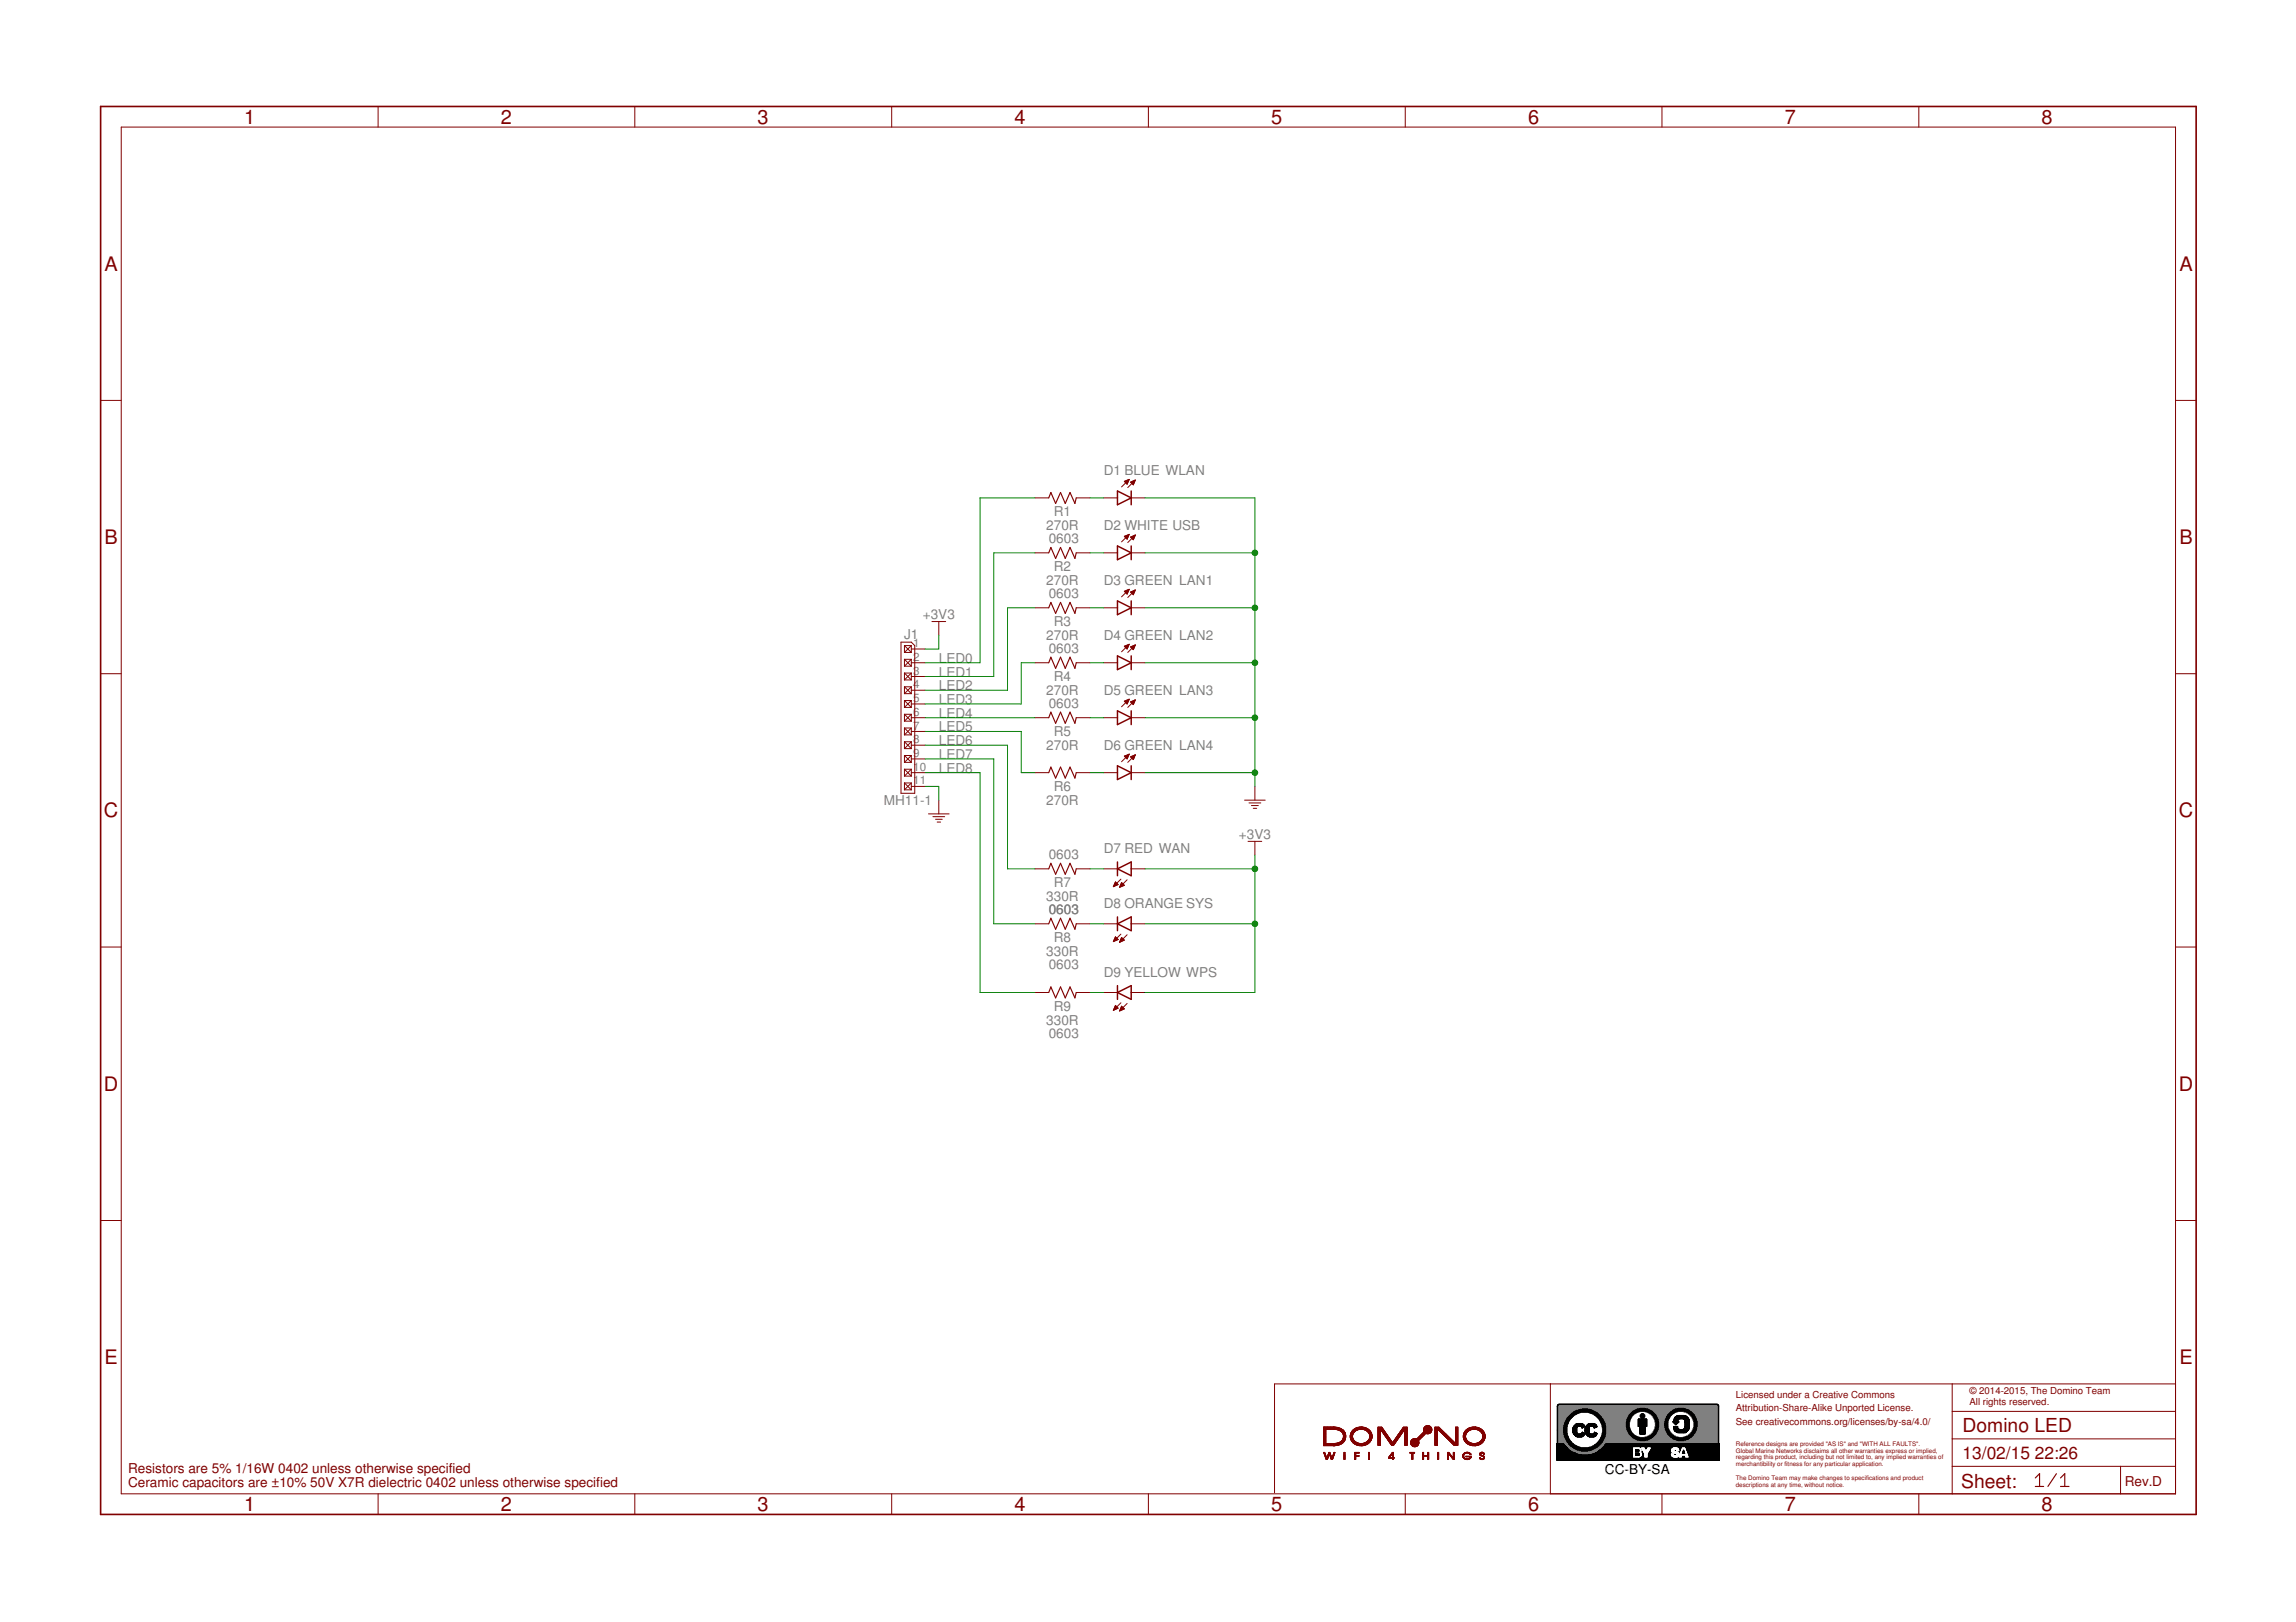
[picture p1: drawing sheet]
<svg xmlns="http://www.w3.org/2000/svg" width="297mm" height="210mm" viewBox="0 0 297 210" stroke-linecap="round" stroke-linejoin="round" font-family="sans-serif">
<defs><g id="words">
<g font-size="2.6" fill="#800000">
<text x="31.6" y="16">1</text>
<text x="64.8" y="16">2</text>
<text x="98" y="16">3</text>
<text x="131.2" y="16">4</text>
<text x="164.5" y="16">5</text>
<text x="197.7" y="16">6</text>
<text x="230.9" y="16">7</text>
<text x="264.1" y="16">8</text>
<text x="13.5" y="35">A</text>
<text x="281.9" y="35">A</text>
<text x="13.5" y="70.4">B</text>
<text x="281.9" y="70.4">B</text>
<text x="13.4" y="105.8">C</text>
<text x="281.9" y="105.8">C</text>
<text x="13.4" y="141.2">D</text>
<text x="281.9" y="141.2">D</text>
<text x="13.5" y="176.5">E</text>
<text x="281.9" y="176.5">E</text>
<text x="31.6" y="195.6">1</text>
<text x="64.8" y="195.6">2</text>
<text x="98" y="195.6">3</text>
<text x="131.2" y="195.6">4</text>
<text x="164.5" y="195.6">5</text>
<text x="197.7" y="195.6">6</text>
<text x="230.9" y="195.6">7</text>
<text x="264.1" y="195.6">8</text>
</g>
<g font-size="2.5" fill="#800000">
<text x="253.9" y="185.3">Domino LED</text>
<text x="253.7" y="192.5">Sheet:</text>
</g>
<g font-size="2.2" fill="#800000">
<text x="253.9" y="188.9">13/02/15</text>
<text x="263.3" y="188.9">22:26</text>
</g>
<g font-size="1.8" fill="#808080">
<text x="142.8" y="61.5">D1 BLUE WLAN</text>
<text x="135.4" y="68.6">270R</text>
<text x="135.7" y="70.3">0603</text>
<text x="136.3" y="66.8">R1</text>
<text x="142.8" y="68.6">D2 WHITE USB</text>
<text x="135.4" y="75.7">270R</text>
<text x="135.7" y="77.4">0603</text>
<text x="136.3" y="73.9">R2</text>
<text x="142.8" y="75.7">D3 GREEN LAN1</text>
<text x="117" y="82.7">J1</text>
<text x="119.4" y="80.2">+3V3</text>
<text x="135.4" y="82.8">270R</text>
<text x="136.3" y="81">R3</text>
<text x="142.8" y="82.8">D4 GREEN LAN2</text>
<text x="121.5" y="85.8">LED0</text>
<text x="121.5" y="87.5">LED1</text>
<text x="121.5" y="89.3">LED2</text>
<text x="135.4" y="89.9">270R</text>
<text x="135.7" y="84.5">0603</text>
<text x="136.3" y="88.2">R4</text>
<text x="142.8" y="90">D5 GREEN LAN3</text>
<text x="121.5" y="91.1">LED3</text>
<text x="121.5" y="92.9">LED4</text>
<text x="121.5" y="94.7">LED5</text>
<text x="135.7" y="91.6">0603</text>
<text x="136.3" y="95.3">R5</text>
<text x="121.5" y="96.4">LED6</text>
<text x="121.5" y="98.2">LED7</text>
<text x="121.5" y="100">LED8</text>
<text x="135.4" y="97">270R</text>
<text x="142.8" y="97.1">D6 GREEN LAN4</text>
<text x="114.3" y="104.2">MH11-1</text>
<text x="135.4" y="104.2">270R</text>
<text x="136.3" y="102.4">R6</text>
<text x="135.7" y="111.2">0603</text>
<text x="142.8" y="110.4">D7 RED WAN</text>
<text x="160.3" y="108.6">+3V3</text>
<text x="135.4" y="116.6">330R</text>
<text x="135.7" y="118.3">0603</text>
<text x="136.3" y="114.8">R7</text>
<text x="142.8" y="117.5">D8 ORANGE SYS</text>
<text x="135.4" y="123.7">330R</text>
<text x="135.7" y="125.4">0603</text>
<text x="136.3" y="121.9">R8</text>
<text x="136.3" y="130.8">R9</text>
<text x="142.8" y="126.4">D9 YELLOW WPS</text>
<text x="135.4" y="132.6">330R</text>
<text x="135.7" y="134.3">0603</text>
</g>
<g font-size="1.8" fill="#800000">
<text x="16.6" y="190.6">Resistors are 5% 1/16W 0402 unless otherwise specified</text>
<text x="16.6" y="192.4">Ceramic capacitors are ±10% 50V X7R dielectric 0402 unless otherwise specified</text>
<text x="274.9" y="192.2">Rev.D</text>
</g>
<text font-size="1.8" x="207.6" y="190.8">CC-BY-SA</text>
<g font-size="1.5" fill="#808080">
<text x="118.2" y="83.7">1</text>
<text x="118.2" y="85.5">2</text>
<text x="118.2" y="87.3">3</text>
<text x="118.2" y="89.1">4</text>
<text x="118.2" y="90.9">5</text>
<text x="118.2" y="92.6">6</text>
<text x="118.2" y="94.4">7</text>
<text x="118.2" y="96.2">8</text>
<text x="118.2" y="98">9</text>
<text x="118.2" y="99.7">10</text>
<text x="118.2" y="101.5">11</text>
</g>
<g font-size="1.2" fill="#800000">
<text x="224.6" y="180.9">Licensed under a Creative Commons</text>
<text x="224.6" y="182.6">Attribution-Share-Alike Unported License.</text>
<text x="224.6" y="184.4">See creativecommons.org/licenses/by-sa/4.0/</text>
<text x="254.8" y="180.4">© 2014-2015, The Domino Team</text>
<text x="254.8" y="181.8">All rights reserved.</text>
</g>
<g font-size=".8" fill="#800000">
<text x="224.6" y="187.1">Reference designs are provided &quot;AS IS&quot; and &quot;WITH ALL FAULTS&quot;.</text>
<text x="224.6" y="188.9">regarding this product, including but not limited to, any implied warranties of</text>
<text x="224.6" y="191.5">The Domino Team may make changes to specifications and product</text>
<text x="224.6" y="188">Global Marine Networks disclaims all other warranties express or implied,</text>
<text x="224.6" y="189.8">merchantibility or fitness for any particular application.</text>
<text x="224.6" y="192.4">descriptions at any time, without notice.</text>
</g>
</g></defs>
<g fill="none" stroke="#800000" stroke-width=".13">
<path d="M15.7 16.4h265.8v176.9h-265.8zM48.9 13.8v2.6M82.1 13.8v2.6M115.4 13.8v2.6M148.6 13.8v2.6M181.8 13.8v2.6M215 13.8v2.6M248.2 13.8v2.6M13 51.8h2.7M281.5 51.8h2.6M133.9 64.4h1.8M133.9 71.5h1.8"/>
<path d="M133.9 78.7h1.8M139.2 64.4h1.8M139.2 71.5h1.8M139.2 78.7h1.8M142.8 64.4h1.8M142.8 71.5h1.8M142.8 78.7h1.8M145.5 62.3l.6-.3-.3 .7zM145.5 76.5l.6-.2-.3 .6zM145.5 69.4h.5M145.5 62.3h.4M145.5 76.6h.4"/>
<path d="M145.5 76.5h.5M145.5 62.3h.5M145.5 69.5h.4M145.6 62.4h.3M145.6 69.4h.4M145.6 76.6h.3M145.6 69.5h.3M145.6 62.5h.3M145.6 76.7h.3M145.6 76.5h.4M145.6 62.2h.4M145.6 69.6h.3"/>
<path d="M145.7 62.5h.2M145.7 76.7h.2M145.7 69.7h.2M145.7 69.3h.3M145.7 62.6h.2M145.7 76.8h.2M145.8 69.7h.1M145.8 76.4h.2M145.8 62.6h.1M145.8 62.2h.2M145.8 76.9h.1M145.8 69.8h.1"/>
<path d="M145.8 69.3h.2M145.9 62.1h.1M145.9 76.3h.1M146 69.2h.1M146 76.3h.1M146 62.1h.1M146.1 62l-1 1M146.1 69.2l-1 .9M146.1 69.2l-.6 .2 .3 .4M146.1 69.2l-.3 .6M146.1 76.3l-1 .9M146.3 62.4l.3 .3"/>
<path d="M146.3 62.4h.5M146.3 69.5l.6-.3-.3 .6zM146.3 76.6l.3 .4M146.3 76.6h.5M146.3 69.5h.4M146.3 69.5h.5M146.3 62.5h.4M146.3 76.7h.4M146.3 64.4h1.8M146.3 71.5h1.8M146.3 69.6h.4M146.3 78.7h1.8"/>
<path d="M146.4 76.6h.4M146.4 62.5h.3M146.4 62.3h.4M146.4 76.7h.3M146.4 69.7h.3M146.4 62.6h.3M146.5 69.4h.3M146.5 76.8h.2M146.5 69.7h.2M146.5 62.6h.2M146.5 76.9h.2M146.5 76.5h.3"/>
<path d="M146.5 62.3h.3M146.5 69.8h.2M146.6 62.7h.1M146.6 76.9h.1M146.6 69.8h.1M146.6 69.4h.2M146.6 77h.1M146.6 62.2h.2M146.6 76.5h.2M146.7 69.3h.2M146.8 76.4h.1M146.8 62.2h.1"/>
<path d="M146.9 69.3h.1M146.9 62.1l-1 1M146.9 62.1l-.6 .3M146.9 62.1l-.3 .6M146.9 69.2l-1 1M146.9 76.3l-1 1M146.9 76.3l-.6 .3M146.9 76.3l-.3 .7M13 87.2h2.7M116.6 83.1h1.3l.4 .4v19.2h-1.7zM117 83.5h.9M117 84.4h.9"/>
<path d="M117 83.5v.9M117 85.3v.9M117 87.1v.9M117 88.9v.9M117 90.7v.8M117 92.4v.9M117 94.2v.9M117 96v.9M117 97.8v.9M117 99.5v.9M117 83.5l.9 .9M117 85.3h.9"/>
<path d="M117 86.2h.9M117 85.3l.9 .9M117 87.1h.9M117 88h.9M117 87.1l.9 .9M117 88.9h.9M117 89.8h.9M117 88.9l.9 .9M117 90.7h.9M117 91.5h.9M117 90.7l.9 .8M117 92.4h.9"/>
<path d="M117 93.3h.9M117 92.4l.9 .9M117 94.2h.9M117 95.1h.9M117 94.2l.9 .9M117 96h.9M117 96.9h.9M117 96l.9 .9M117 97.8h.9M117 98.7h.9M117 97.8l.9 .9M117 99.5h.9"/>
<path d="M117 99.5l.9 .9M117.9 85.8h1.8M117.9 87.5h1.8M117.9 89.3h1.8M117.9 91.1h1.8M117.9 92.9h1.8M117.9 94.7h1.8M117.9 96.4h1.8M117.9 98.2h1.8M117.9 100h1.8M117.9 83.5v.9M117.9 85.3v.9"/>
<path d="M117.9 87.1v.9M117.9 88.9v.9M117.9 90.7v.8M117.9 92.4v.9M117.9 94.2v.9M117.9 96v.9M117.9 97.8v.9M117.9 99.5v.9M117.9 83.5l-.9 .9M117.9 85.3l-.9 .9M117.9 87.1l-.9 .9M117.9 88.9l-.9 .9"/>
<path d="M117.9 90.7l-.9 .8M117.9 92.4l-.9 .9M117.9 94.2l-.9 .9M117.9 96l-.9 .9M117.9 97.8l-.9 .9M117.9 99.5l-.9 .9M117.9 84h1.8M120.6 80.4h1.7M121.5 80.4v1.8M133.9 85.8h1.8M133.9 92.9h1.8M133.9 100h1.8"/>
<path d="M139.2 85.8h1.8M139.2 92.9h1.8M139.2 100h1.8M142.8 85.8h1.8M142.8 92.9h1.8M142.8 100h1.8M145.5 83.6l.6-.2-.3 .6zM145.5 90.7l.6-.2-.3 .6zM145.5 97.9l.6-.3-.3 .6zM145.5 83.7h.5M145.5 90.7h.5M145.5 97.9h.5"/>
<path d="M145.5 90.8h.4M145.5 83.7h.4M145.5 97.9h.4M145.5 97.8h.5M145.6 83.6h.4M145.6 90.8h.3M145.6 83.8h.3M145.6 98h.3M145.6 90.9h.3M145.6 90.7h.4M145.7 97.8h.3M145.7 91h.2"/>
<path d="M145.7 83.5h.3M145.7 83.9h.2M145.7 98.1h.2M145.8 83.9h.1M145.8 90.6h.2M145.8 98.2h.1M145.8 91.1h.1M145.8 83.5h.2M145.8 97.7h.2M145.9 90.6h.1M145.9 97.6h.1M146 83.4h.1"/>
<path d="M146 90.5h.1M146.1 97.6h.1M146.1 83.4l-1 .9M146.1 90.5l-1 1M146.1 97.6l-1 1M146.3 90.8l.6-.2-.3 .6zM146.3 90.8h.5M146.3 97.9h.5M146.3 83.8h.4M146.3 83.7h.5M146.3 98h.4M146.3 90.9h.4"/>
<path d="M146.3 85.8h1.8M146.3 92.9h1.8M146.3 100h1.8M146.4 83.8h.3M146.4 90.8h.4M146.4 98h.3M146.4 91h.3M146.4 83.9h.3M146.4 97.9h.4M146.4 83.7h.4M146.4 98.1h.3M146.5 91h.2"/>
<path d="M146.5 83.9h.2M146.5 98.2h.2M146.5 91.1h.2M146.5 90.7h.3M146.5 98.2h.1M146.5 84h.1M146.6 83.6h.2M146.6 91.1h.1M146.6 97.8h.2M146.6 84.1h.1M146.6 98.3h.1M146.6 90.7h.2"/>
<path d="M146.7 97.8h.2M146.7 83.5h.2M146.7 90.6h.2M146.8 97.7h.1M146.8 83.5h.1M146.9 83.5l-1 .9M146.9 83.5l-.6 .2 .3 .4M146.9 83.5l-.3 .6M146.9 90.6l-1 .9M146.9 97.7l-1 1M146.9 97.7l-.6 .2 .3 .4M146.9 97.7l-.3 .6"/>
<path d="M281.5 87.2h2.6M117 101.3v.9M117 100.4h.9M117 101.3h.9M117 102.2h.9M117 101.3l.9 .9M117.9 101.3v.9M117.9 101.8h1.8M117.9 101.3l-.9 .9M120.1 105.3h2.7M120.7 105.7h1.5M121 106h.9"/>
<path d="M121.2 106.4h.5M121.5 103.5v1.8M133.9 112.4h1.8M133.9 119.5h1.8M139.2 112.4h1.8M139.2 119.5h1.8M142.8 112.4h1.8M142.8 119.5h1.8M144 114.7h.1M144.1 114.7h.1M144.1 114.6h.2M144.1 114.6h.4"/>
<path d="M144.1 114.5h.5M144.2 114.4h.4M144.2 114.3h.3M144.3 114.2h.1M144.7 114.5l-.7 .2M144.7 114.5l-.4-.4-.3 .6M144.9 114.8h.1M144.9 114.7h.2M144.9 114.7h.3M144.9 114.6h.4M144.9 114.6h.6M145 114.5h.4"/>
<path d="M145 113.8l-1 .9M145 114.4h.4M145 114.4h.3M145.1 114.3h.1M145.1 114.2h.1M145.1 114.2l-.3 .6M145.1 114.2l.4 .4M145.5 114.6l-.7 .2M145.8 113.9l-1 .9M146.3 112.4h1.8M146.3 119.5h1.8M161 103.5h2.7"/>
<path d="M161.5 108.9h1.7M161.6 103.9h1.5M161.9 104.2h.9M162.1 104.6h.5M162.3 101.8v1.7M162.3 108.9v1.8M13 122.6h2.7M133.9 128.4h1.8M139.2 128.4h1.8M142.8 128.4h1.8M144 130.7h.1M144.1 121.8h.1"/>
<path d="M144.1 130.7h.1M144.1 121.8h.2M144.1 121.7h.3M144.1 130.6h.2M144.1 121.6h.4M144.1 130.6h.4M144.1 121.6h.6M144.1 130.5h.5M144.2 121.5h.4M144.2 130.5h.4M144.2 130.4h.4M144.2 121.5h.3"/>
<path d="M144.2 130.3h.3M144.2 121.4h.3M144.3 121.4h.1M144.3 121.3h.1M144.3 130.2h.1M144.3 121.2h.1M144.3 121.2l-.3 .7M144.3 121.2l.4 .4M144.3 130.1l.4 .4-.7 .2zM144.7 121.6l-.7 .3M144.8 121.9h.1M144.9 121.9h.1"/>
<path d="M144.9 130.8h.1M144.9 121.8h.2M144.9 130.7h.2M144.9 121.8h.4M144.9 130.7h.3M144.9 130.6h.4M144.9 121.7h.5M144.9 130.6h.6M145 121.6h.4M145 130.5h.4M145 120.9l-1 1M145 121.5h.3"/>
<path d="M145 129.8l-1 .9M145 130.4h.3M145.1 121.4h.1M145.1 130.3h.1M145.1 121.3l.4 .4-.7 .2zM145.1 130.2h.1M145.1 130.2l-.3 .6M145.1 130.2l.4 .4M145.5 130.6l-.7 .2M145.8 121l-1 .9M145.8 129.9l-1 .9M146.3 128.4h1.8"/>
<path d="M281.5 122.6h2.6M13 157.9h2.7M281.5 157.9h2.6M200.6 179.1v14.2M252.6 179.1v14.2M281.5 179.1h-116.6v14.1M48.9 193.3v2.7M82.1 193.3v2.7M115.4 193.3v2.7M148.6 193.3v2.7M171.2 186.2h.3M171.2 186.8h2.4"/>
<path d="M171.2 185h2.4M171.2 187.1h1.6M171.2 187h1.9M171.2 187h2M171.2 187h2.1M171.2 186.9h2.2M171.2 186.9h2.3M171.2 186.8h.3M171.2 186.7h.3M171.2 186.6h.3M171.2 186.5h.3M171.2 186.4h.3"/>
<path d="M171.2 186.3h.3M171.2 186.1h.3M171.2 186h.3M171.2 185.9h.3M171.2 185.8h.3M171.2 185.7h.3M171.2 185.6h.3M171.2 185.5h.3M171.2 185.4h.3M171.2 185.3h.3M171.2 185.2h.3M171.2 185.1h.3"/>
<path d="M171.2 185h.3M171.2 184.9h2.3M171.2 184.9h2.2M171.2 184.8h2.2M171.2 184.8h2.1M171.2 184.8h2M171.2 184.7h1.9M171.2 184.7h1.8M171.3 188h.1M171.3 188.1h.1M171.3 188.2h.1M171.3 188.2h.2"/>
<path d="M171.4 188.3l-.1-.3h.1l.1 .4M171.4 188.3h.1M171.4 188.3l.1 .3M171.4 188.4h.1M171.4 188.5h.2M171.5 188.6l.1 .3h.1l.3-.8 .2 .8h.2l.1-.3M171.5 188.6h.1M171.5 185v1.8M171.5 188.7h.3M171.5 188.7h.1M171.5 188.4l.1 .3 .2-.3M171.5 188.7l.3 .1"/>
<path d="M171.6 188.8h.1M171.7 188.7h.1M171.7 188.6h.1M171.7 188.5h.1M171.7 188.5h.2M171.7 188.4h.2M171.8 188.4h.1M171.8 188.3h.1M171.8 188.2h.1M171.9 188.2h.1M171.9 188.2h.2M171.9 188.1h.2"/>
<path d="M171.9 188h.2M171.9 188.4h-.1M171.9 188h.1l.3 .8 .3-.8h.1l-.2 .6M171.9 188.3h-.1M171.9 188h.1M171.9 188l-.1 .4M172 188.2h-.2M172 188.2h.1M172 188.3h.1M172 188.3h.2M172.1 188.4h.1M172.1 188.5h.1"/>
<path d="M172.1 188.6h.2M172.2 188.7h.1M172.2 188.7l.2 .1M172.2 188.7h.2M172.2 188.8h.2M172.3 188.7h.1M172.3 188.7h.2M172.4 188.6h.1M172.4 188.5h.1M172.4 188.4h.2M172.5 188.3h.1M172.5 186.8h.1"/>
<path d="M172.5 188.2h.1M172.5 185h.1M172.5 188.1h.2M172.6 188h.1M172.6 188.4h-.2M172.6 184.7v.3M172.6 187.1h.1M172.6 185h.5M172.6 188.3h-.1M172.7 188.1l-.2 .1M172.7 188.1h-.1M172.7 188h-.1"/>
<path d="M172.9 185h.8M173 186.8h.7M173 184.7h-1.8v2.4h1.6M173 184.7l.7 .3 .3 .4M173.1 185h.6M173.1 185l.2 .1M173.1 185.1h.7M173.2 186.7l-.6 .1v.3M173.3 185.1h.5M173.3 185.1l.1 .1M173.3 186.6h.5M173.3 186.6l-.1 .1"/>
<path d="M173.4 185.2h.5M173.4 186.6h.5M173.4 185.2l.1 .1M173.5 186.9l-.7 .2M173.5 186.5h.4M173.5 185.2h.4M173.5 185.3h.4M173.5 185.3l.2 .1M173.6 186.5h.3M173.6 185.3h.3M173.6 185.3h.4M173.6 186.4h.4"/>
<path d="M173.6 185.4h.4M173.6 186.4l-.3 .2M173.7 186.8h-.9M173.7 185.4h.3M173.7 186.4h.3M173.7 186.4h-.1M173.7 186.3h.3M173.7 185.4l.3 .1M173.7 185.4l.1 .2M173.7 185.5h.3M173.7 186.7h-.6M173.7 186.2h.3"/>
<path d="M173.7 185.5h.4M173.8 186.2h.3M173.8 185.5h.3M173.8 185.6v.1M173.8 186.2l-.1 .2M173.8 186.7h-.6M173.8 186.1h.3M173.8 185.7h.3M173.8 185.6h.3M173.8 186h.3M173.8 185.9h.3M173.8 185.8h.3"/>
<path d="M173.8 185.7v.2M173.8 186v.2M173.8 185.9v.1M173.8 185.9h.1M173.8 186.6h-.4M173.9 186.6l-.4 .3M173.9 186.5l-.4 .1M173.9 188.8h.1M173.9 188h.1v.1h-.1zM173.9 188.2h.1v.7h-.1zM173.9 188h.1M173.9 188.4h.1"/>
<path d="M173.9 188.6h.1M173.9 188.7h.1M173.9 188.5h.1M173.9 188.3h.1M173.9 188.2h.1M173.9 188.1h.1M174 186.4h-.4M174 186.3h-.3M174 185.4l.1 .4M174.1 186l-.2 .6M174.1 185.8v.2M174.7 186.1h.3"/>
<path d="M174.7 186h.3M174.7 185.9h.3M174.7 185.8h.3M174.7 185.7h.3M174.7 185.8v.2M174.7 186v.1M174.7 185.6h.3M174.7 186.1v.1M174.7 186.2h.3M174.7 185.6v.2M174.7 186.2l.2 .3M174.8 186.3h.3"/>
<path d="M174.8 186.2h.2M174.8 185.5h.3M174.8 186.4h.3M174.8 185.4h.3M174.8 186.4h.4M174.8 185.4h.4M174.9 186.5h.4M174.9 186.5h.3M174.9 185.3h.3M174.9 185.3l-.2 .3M174.9 186.5l.1 .2M174.9 185.2h.4"/>
<path d="M174.9 186.5l.4 .1M174.9 185.2v.1M174.9 186.6h.4M174.9 185.2h.5M175 186.6h.4M175 185.9v.1M175 185.8h-.3M175 186v.2M175 185.1l-.1 .1M175 186.6h.5M175 185.7h-.3M175 185.7v.2"/>
<path d="M175 186.7h.5M175 185.1h.5M175 186.2l.1 .1M175 185.6v.1M175 186.7h.7M175 185.5l-.3 .1M175 185.1h.1M175 186.7l.2 .1M175.1 185.5h-.3M175.1 186.3l.1 .1M175.1 185.5l-.1 .1M175.1 185h.5"/>
<path d="M175.1 186.8h.6M175.1 185.4l-.3 .1M175.1 186.8h.8M175.2 185h1.8M175.2 185.4h-.4M175.2 186.8h1.8M175.2 185.3h-.4M175.2 186.4l.1 .1M175.2 185.3l-.1 .2M175.2 186.8l.1 .1M175.2 184.9h1.8M175.3 184.9h1.6"/>
<path d="M175.3 186.5v.1M175.3 188.8h.1M175.3 188h.5h-.5v.9h.1v-.5M175.3 188.2h.1M175.3 188.4h.5h-.5M175.3 188.6h.1M175.3 188.7h.1M175.3 188.5h.1M175.3 188.4h.5M175.3 188.3h.1M175.3 188.1h.1M175.3 188h.5"/>
<path d="M175.3 185.3h-.4M175.3 186.9h1.6M175.3 186.9h.1M175.3 185.2h-.4M175.3 184.8h1.5M175.3 186.6l.2 .1M175.3 185.2l-.1 .1M175.4 186.9l.5 .2h.4l.5-.2M175.4 186.9h1.4M175.4 188v.4M175.5 185.1h-.5M175.5 184.8h1.2"/>
<path d="M175.5 187h1.2M175.5 184.8l-.5 .3M175.5 186.7l.2 .1M175.6 187h1M175.6 184.7h1M175.6 184.7l-.1 .1M175.6 185.1h-.6M175.6 185.1l-.3 .1M175.7 184.7h.8M175.7 186.8h.2M175.7 185h-.6M175.9 187.1h.4"/>
<path d="M175.9 186.8h.1M176 185l-.4 .1M176.2 184.7v.3l.4 .1M176.4 185h.7M176.5 186.8h.6M176.6 185h.5M176.6 185.1h.5M176.6 184.7l.1 .1M176.6 185.1h.2M176.7 185.1h.5M176.7 184.8l.2 .1M176.7 186.6h.5"/>
<path d="M176.8 186.6l-.6 .2v.3M176.8 185.1v.1M176.8 185.2h.4M176.8 186.6h.4M176.8 185.2h.5M176.8 185.2l.2 .1M176.9 185.2h.4M176.9 186.9h-.1M176.9 184.9l.4 .3M176.9 186.5h.4M176.9 185.3h.4M176.9 186.5l-.1 .1"/>
<path d="M177 186.5h.3M177 185.3h.4M177 185.3h.3M177 186.8l-.1 .1M177 185.3l.1 .2M177 186.4l-.1 .1M177 186.4h.4M177 185.4h.4M177 186.8h-.7M177.1 186.8h-.1M177.1 188.8h.1M177.1 188h.1v.1h-.1z"/>
<path d="M177.1 188.2h.1v.7h-.1zM177.1 188h.1M177.1 188.4h.1M177.1 188.6h.1M177.1 188.7h.1M177.1 188.5h.1M177.1 188.3h.1M177.1 188.2h.1M177.1 188.1h.1M177.1 186.3h.3M177.1 185.4l.3 .1M177.1 185.4h.3"/>
<path d="M177.1 185.5h.3M177.1 186.7h-.6M177.1 186.2h.3M177.1 185.5l.1 .1M177.1 186.3l-.1 .1M177.1 185.5l.4 .1M177.2 186.7h-.5M177.2 186.2h.3M177.2 185.6h.3M177.2 185.6v.1M177.2 186.2l-.1 .1M177.2 186.1h.3"/>
<path d="M177.2 185.7h.3M177.2 185.7v.1M177.2 186.1v.1M177.2 186h.3M177.2 185.9h.3M177.2 185.8h.3M177.2 185.7l.3 .1M177.2 185.8v.2M177.2 186v.1M177.2 186.6h-.4M177.3 186.5l-.4 .1M177.3 185.2v.1"/>
<path d="M177.3 186.5h-.4M177.3 186.5l-.2 .3M177.3 185.3l.1 .1M177.4 186.4h-.4M177.4 185.4l.1 .2M177.4 186.4h-.3M177.4 186.3l-.1 .2M177.5 186.2l-.1 .1M177.5 185.6v.2M177.5 186.1h-.3M177.5 186.1v.1M177.5 186v.1"/>
<path d="M177.5 185.8v.2M178.3 186.2h.3M178.3 186.8h.3M178.3 185h.7M178.3 187h.3M178.3 186.9h.3M178.3 186.7h.3M178.3 186.6h.3M178.3 186.5h.3M178.3 186.4h.3M178.3 186.3h.3M178.3 186.1h.3"/>
<path d="M178.3 186h.3M178.3 185.9h.3M178.3 185.8h.3M178.3 185.7h.3M178.3 185.6h.3M178.3 185.5h.3M178.3 185.4h.3M178.3 185.3h.3M178.3 185.2h.3M178.3 185.1h.3M178.3 185h.3M178.3 184.9h.6"/>
<path d="M178.3 184.8h.6M178.3 184.8h.5M178.3 184.7h.5M178.6 185h.4M178.7 185.1h.3M178.7 185.1h.4M178.7 185.2h.4M178.8 185.2h.3M178.8 185.3h.4M178.9 185.4h.3M178.9 185.4h.4M179 185.5h.3"/>
<path d="M179 185.5l.4 .1M179 185.6h.4M179.1 185.7h.3M179.1 185.7h.4M179.2 185.8h.3M179.2 185.8h.4M179.2 185.9h.4M179.3 185.9h.3M179.3 186h.4M179.3 186h.3M179.3 186.1h.4M179.4 186.1h.3"/>
<path d="M179.4 186.1h.4M179.4 186.2h.4M179.5 186.2h.3M179.5 186.3h.4M179.6 186.3l-1-1.4v2.1h-.3v-2.3h.5l1.1 1.7M179.6 186.4h.3M179.6 186.3h.3M179.6 186.3l.2 .4M179.6 186.4h.4M179.6 186.5h.4M179.6 188.6h.8v.1zM179.6 188.7h.8"/>
<path d="M179.7 188.6h.1M179.7 186.5h.3M179.7 186.5l.4 .1M179.7 188.5h.1M179.7 186.6h.4M179.8 186.6h.3M179.8 188.5h.1M179.8 188.4h.1M179.8 186.7h.7M179.8 186.7l.2 .3M179.8 188.6h-.1M179.8 188.4h.2"/>
<path d="M179.9 186.8h.6M179.9 188.3h.1M179.9 186.8h.5M179.9 188.5h-.2M179.9 188.3l-.3 .3M179.9 186.9h.5M179.9 188.4h-.1M179.9 188.2h.2M180 186.9h.4M180 188.2h.1M180 187h.3M180 188.1h.3"/>
<path d="M180 188.1l.1-.1h.2v.6M180 188.3h-.1M180 188.1v.2M180 188.6v.1M180 188.3l-.2 .3M180 188.1l-.1 .2M180 188.3l.2-.2v.5M180.1 188h.2M180.1 188.1l-.1 .1M180.2 188.8h.1M180.2 188.2h.1M180.2 188.4h.1"/>
<path d="M180.2 188.7v.2h.1v-.2M180.2 188.7h.1M180.2 188.6h.1M180.2 188.5h.1M180.2 188.3h.1M180.2 188.1h.1M180.2 186.6h.4M180.3 186.6h.3M180.3 186.5h.3M180.3 188.1h-.3M180.3 186.5h.4M180.4 186.4h.3"/>
<path d="M180.4 186.3h.4M180.5 186.3h.3M180.5 186.2h.4M180.5 186.7l-.2 .3M180.6 186.1h.3M180.6 186.6h-.4M180.6 186h.4M180.7 186.5h-.4M180.7 186h.3M180.7 186.4h-.3M180.7 185.9h.4M180.8 186.4h-.4"/>
<path d="M180.8 185.8h.3M180.8 186.3l-.3 .4M180.8 186.3h-.4M180.8 185.8h.4M180.8 186.2h-.3M180.8 185.7h.4M180.9 185.7h.3M180.9 186.2h-.4M180.9 185.7h.4M181 185.6h.3M181 186.1h-.4M181 185.5h.4"/>
<path d="M181 186h-.3M181 186l-.2 .3M181.1 185.9h-.4M181.1 185.4h.3M181.1 185.4h.4M181.1 185.4l-.9 1.3-.3-.3M181.1 185.8h-.3M181.1 185.3h.4M181.2 185.3h.3M181.2 185.7l-.4 .1M181.2 185.2h.3M181.2 185.2h.4"/>
<path d="M181.3 185.6h-.4M181.3 185.1h.3M181.3 185h.4M181.4 185h.3M181.4 185.4l-.4 .1M181.4 184.9h.6M181.4 185.4h-.3M181.5 184.8h.5M181.5 185.3h-.4M181.5 185.3l.3-.4v2.1h.2v-2.3h-.4l-.5 .7M181.5 185.3l-.5 .7M181.5 184.7h.5"/>
<path d="M181.6 185.2h-.4M181.7 185.1h-.4M181.8 186.2h.2M181.8 186.8h.2M181.8 187h.2M181.8 186.9h.2M181.8 186.7h.2M181.8 186.6h.2M181.8 186.5h.2M181.8 186.4h.2M181.8 186.3h.2M181.8 186.1h.2"/>
<path d="M181.8 186h.2M181.8 185.9h.2M181.8 185.8h.2M181.8 185.7h.2M181.8 185.6h.2M181.8 185.5h.2M181.8 185.4h.2M181.8 185.3h.2M181.8 185.2h.2M181.8 185.1h.2M181.8 185h.2M181.8 193.3v2.7"/>
<path d="M182 185h-.6M182.4 188h.6h-.6zM182.4 188h.6M182.5 186.8h1.1M182.5 186.7h1.1M182.5 186.6h1.1M182.5 186.7v.2M182.5 186.8h1M182.5 186.6h1M182.5 186.5h1M182.5 186.6v.1M182.5 186.9h1"/>
<path d="M182.5 186.9l.1 .1M182.5 186.5v.1M182.6 186.9h.9M182.6 186.5h.9M182.6 187h.9M182.6 186.4h.9M182.6 186.4h1M182.6 187l.1 .1M182.6 186.4l-.1 .1M182.6 186.3h1M182.6 186.3a.51 .51 0 0 1 .9 .2M182.6 186.3v.1"/>
<path d="M182.7 187.1h.7M182.7 188.8h.1M182.7 188.2h.1M182.7 188.4h.1M182.7 188v.9h.1v-.9M182.7 188.6h.1M182.7 188.7h.1M182.7 188.5h.1M182.7 188.3h.1M182.7 188.1h.1M182.7 186.3h1M182.7 187.1h.6"/>
<path d="M182.8 187.2h.5M182.8 186.2h.4M182.9 187.2h.3M182.9 186.2h.3M183.3 186.2h.4M183.4 187.1l-.3 .1-.4-.1M183.4 186.1h.4M183.5 187h-.9M183.5 187l-.1 .1M183.5 186h.4M183.5 186.9v.1M183.5 186.5l.1 .1"/>
<path d="M183.6 186h.4M183.6 186.6v.2M183.6 186.8l-.1 .1M183.6 186.4h-1M183.6 185.9h.4M183.7 186.3h-1M183.7 185.8h.4M183.7 186.2h-.9M183.8 186.2h-.5M183.8 185.7h.4M183.8 186.1h-.4M183.9 185.7h.4"/>
<path d="M183.9 186.1h-.4M183.9 186h-.4M183.9 185.6h.4M184 185.5h1M184.1 185.9h-.5M184.1 188.8h.1M184.1 188.2h.1M184.1 188h.1M184.1 188.4h.7M184.1 188.6h.1M184.1 188.7h.1M184.1 188.5h.1"/>
<path d="M184.1 188.3h.1M184.1 188.1h.1M184.1 185.4h.9M184.2 185.4h.9M184.2 185h1M184.2 185v.2M184.2 188.4v-.4h-.1v.9h.1v-.5M184.2 185.7l-.4 .1M184.2 185.2h1M184.2 185.1h1M184.2 184.9h1M184.2 185.2l.4 .3h.4"/>
<path d="M184.2 184.8h1M184.2 184.8v.2M184.2 185.3h1M184.3 185.7h-.5M184.3 184.7h.9M184.3 185.7l.5-.6-.2-.2-1.7 1.7 .2 .2 .9-.8M184.3 185.7l-.3 .3M184.3 184.7h.8M184.3 184.7l-.1 .1M184.3 185.6h-.4M184.4 184.6h.7M184.4 185.5l-.4 .1"/>
<path d="M184.4 184.6l-.1 .1M184.4 184.6h.6M184.5 184.6h.5M184.5 184.5l-.1 .1M184.5 184.5h.4M184.7 188.8h.1M184.7 188.4v-.4h.1v.9h-.1v-.5M184.7 188.2h.1M184.7 188h.1M184.7 188.6h.1M184.7 188.7h.1M184.7 188.5h.1"/>
<path d="M184.7 188.3h.1M184.7 188.1h.1M184.8 188.4h-.7M184.9 184.5l.1 .1M184.9 185.5h-.9M185 184.6l.1 .1M185 185.4l-.9 .1M185.1 185.4h-1M185.1 185.3h-.9M185.1 185.3l-.1 .2M185.1 184.7l.1 .1M185.2 185.3h-1"/>
<path d="M185.2 185.2l-.1 .1M185.2 184.8v.1M185.2 184.9v.2M185.2 185.1v.1M185.7 186.2h.2M185.7 186.8h.2M185.7 185h.2M185.7 187h.2M185.7 186.9h.2M185.7 186.7h.2M185.7 186.6h.2M185.7 186.5h.2"/>
<path d="M185.7 186.4h.2M185.7 186.3h.2M185.7 186.1h.2M185.7 186h.2M185.7 185.9h.2M185.7 185.8h.2M185.7 185.7h.2M185.7 185.6h.2M185.7 185.5h.2M185.7 185.4h.2M185.7 185.3h.2M185.7 185.2h.2"/>
<path d="M185.7 185.1h.2M185.7 184.9h.7M185.7 184.9h.6M185.7 184.8h.6M185.7 184.8h.5M185.7 184.7h.5M185.9 187l.1 .1M186 185h.4M186 188.8h.1M186 188h.1v.9h-.1zM186 188.2h.1M186 188h.1"/>
<path d="M186 188.4h.1M186 188.6h.1M186 188.7h.1M186 188.5h.1M186 188.3h.1M186 188.1h.1M186.1 185h.4M186.1 185.1h.4M186.2 185.1h.4M186.2 185.2h.4M186.2 185.2h.5M186.2 185.2l.4 .3"/>
<path d="M186.2 185.2l-.3-.3v2.1M186.3 185.2h.4M186.3 185.3h.5M186.4 185.3h.4M186.4 185.4h.4M186.4 185.4h.5M186.5 185.4h.4M186.5 185.4l.4 .1M186.5 185.5h.4M186.6 185.5h.4M186.6 185.5l1.5 1.5M186.6 185.6h.4"/>
<path d="M186.7 185.6h.4M186.7 185.7h.4M186.7 185.7h.5M186.8 185.7h.4M186.8 185.7l.4 .1M186.8 185.8h.5M186.9 185.8h.4M186.9 185.9h.5M187 185.9h.4M187 186h.5M187.1 186h.4M187.1 186.1h.5"/>
<path d="M187.2 186.1h.4M187.2 186.2h.5M187.3 186.2h.4M187.3 188.8h.1M187.3 188.2h.1M187.3 188h.2M187.3 188.4h.1M187.3 188.6h.1M187.3 188.7h.1M187.3 188.5h.1M187.3 188.3h.1M187.3 188.1h.1"/>
<path d="M187.3 188.1h.2M187.3 186.3h.4M187.3 186.3h.5M187.4 186.3h.4M187.4 186.4h.5M187.4 188.1h.2M187.5 186.4h.4M187.5 188.2h.1M187.5 186.5h.4M187.5 188.3h.2M187.6 186.5h.4M187.6 188.3h.1"/>
<path d="M187.6 188.3l-.2-.2v.8h-.1v-.9h.1l.4 .5M187.6 188.3l.4 .6h.1v-.9h-.1v.7l-.2-.2M187.6 188.4h.1M187.6 188.4h.2M187.7 186.6h.4M187.7 188.4h.1M187.7 188.5h.2M187.7 188.5h.1M187.7 186.6h.5M187.7 186.7h.5M187.8 188.6h.1M187.8 186.7h.4"/>
<path d="M187.8 188.6h.2M187.8 186.8h.5M187.9 186.8h.4M187.9 188.7h.2M187.9 188.7h.1M187.9 186.8h.7M187.9 188.8h.2M188 186.9h.6M188 188.8h.1M188 186.5l-1.9-1.8h-.4v2.3h.2M188 186.5l.3 .3v-2.1h.3v2.3h-.5M188 188.2h.1"/>
<path d="M188 188h.1M188 188.4h.1M188 188.6h.1M188 188.7h.1M188 188.5h.1M188 188.3h.1M188 188.1h.1M188 187h.6M188.1 187h.5M188.3 186.2h.3M188.3 185h.3M188.3 186.8h.3"/>
<path d="M188.3 186.7h.3M188.3 186.6h.3M188.3 186.5h.3M188.3 186.4h.3M188.3 186.3h.3M188.3 186.1h.3M188.3 186h.3M188.3 185.9h.3M188.3 185.8h.3M188.3 185.7h.3M188.3 185.6h.3M188.3 185.5h.3"/>
<path d="M188.3 185.4h.3M188.3 185.3h.3M188.3 185.2h.3M188.3 185.1h.3M188.3 184.9h.3M188.3 184.8h.3M188.3 184.7h.3M189.2 188.4l.1 .2M189.3 188.4h.1M189.3 188.5h.1M189.3 188.3h.1M189.3 188.3l-.1 .1"/>
<path d="M189.3 188.6h.1M189.3 188.2h.1M189.3 188.6v.1M189.3 188.2v.1M189.3 186.1h.3M189.3 186h.3M189.3 185.9h.3M189.3 185.8h.3M189.3 185.7h.3M189.3 185.8v.2M189.3 186v.1M189.3 188.7h.1"/>
<path d="M189.3 188.2h.2M189.3 185.6h.4M189.3 186.1l.1 .1M189.3 188.7h.2M189.3 188.7l.2 .1M189.4 186.2h.3M189.4 185.6h.3M189.4 185.6l-.1 .2M189.4 186.2l.1 .3M189.4 188.3v.2M189.4 188.5v.1M189.4 186.3h.3"/>
<path d="M189.4 188.7h.1M189.4 188.1h.1M189.4 188.6h.1M189.4 185.5h.3M189.4 188.3h-.1M189.4 188.1l-.1 .1M189.4 186.4h.4M189.4 185.4h.3M189.4 188.7l.2 .1M189.4 188.2v.1M189.4 188.6l.1 .1M189.4 185.4v.2"/>
<path d="M189.4 188h.3M189.5 186.4h.3M189.5 185.4h.3M189.5 188.8h.2M189.5 186.5h.4M189.5 186.5h.3M189.5 185.3h.3M189.5 185.3l-.1 .1M189.5 186.5l.2 .2M189.5 188l-.1 .1M189.5 188.8h.6M189.5 188h.6"/>
<path d="M189.5 188.1l-.1 .1M189.5 188.7l.3 .1M189.5 188.8h.1M189.5 188.1l-.2 .1M189.5 185.2h.4M189.5 186.5l.4 .1M189.5 185.2v.1M189.6 186.6h.4M189.6 185.2h.4M189.6 188h.4M189.6 186.6h.5M189.6 185.9v.1"/>
<path d="M189.6 188.1h-.2M189.6 185.8h-.3M189.6 186.1l.1 .1M189.6 186v.1M189.6 185.8v.1M189.6 185.1l-.1 .1M189.6 188.8h.4M189.6 185.7h-.3M189.6 185.1h.5M189.7 186.7h.5M189.7 186.2v.1M189.7 188.4h.7v.1h-.7z"/>
<path d="M189.7 188.5h.7M189.7 186.7h.6M189.7 185.5l-.3 .1M189.7 185.1h-.1M189.7 186.7l.1 .1M189.7 188.9h.2M189.7 185.5h-.3M189.7 186.3l.1 .1M189.7 185.5l-.1 .3M189.7 185h.6M189.7 188l-.2 .1M189.7 186.8h.6"/>
<path d="M189.7 185.4l-.3 .1M189.8 186.8h.7M189.8 186.4l.2 .2M189.8 185h1.9M189.8 185.4h-.4M189.8 188l.3 .1M189.8 187.9l-.3 .1M189.8 186.8h1.8M189.8 185.3h-.3M189.8 186.8l.1 .1M189.9 184.9h1.7M189.9 187.9l.1 .1"/>
<path d="M189.9 185.3h-.4M189.9 186.9h1.6M189.9 186.9h.1M189.9 188h.3M189.9 188.8h.2M189.9 188.8h.1M189.9 184.9h1.6M190 185.2h-.5M190 184.8h1.5M190 185.2l-.3 .3M190 186.9h1.4M190 186.9l.1 .1"/>
<path d="M190 186.6l.3 .2M190 188.1h.2M190 188l.2 .1M190.1 188.7h.1M190.1 188.1h.1M190.1 185.1h-.5M190.1 184.8h1.2M190.1 187h1.2M190.1 188.1l.2 .1M190.1 184.8l-.4 .3M190.1 188.7l-.2 .1M190.1 188.2h.2"/>
<path d="M190.2 188.7h.1M190.2 187h1M190.2 188.6l-.1 .1M190.2 184.7l-.1 .1M190.2 188.7l-.2 .1M190.2 188.6h.1M190.2 185.1h-.5M190.2 184.7h1M190.2 185.1l-.2 .1M190.2 188.5v.1M190.2 188.1l.1 .1M190.3 188.7h-.2"/>
<path d="M190.3 184.7h.9M190.3 188.6h-.1M190.3 188.6l-.1 .1a.63 .63 0 0 1-.6 .1M190.3 186.8h.3M190.4 188.5l-.1 .1M190.4 185h-.7M190.5 187.1h.5M190.6 185l-.4 .1M190.9 184.7v.3l.3 .1M190.9 186.8v.3M190.9 186.8h-.1M191.1 185h.6"/>
<path d="M191.1 186.8h.6M191.1 184.7h-.9M191.1 184.7h.1M191.2 185h.5M191.2 185.1h.6M191.2 184.7l.1 .1M191.2 185.1h.2M191.3 185.1h.5M191.3 184.8l.2 .1M191.3 186.6h.5M191.4 185.1h.4M191.4 185.1l.1 .1"/>
<path d="M191.4 186.6l-.5 .2M191.4 186.9l-.5 .2-.8-.1M191.4 185.2h.5M191.4 188.7l.1 .1M191.4 188.7h.1M191.4 188.2l.1 .1M191.4 188.2h.1M191.4 188.2h.2M191.4 188.7l.2 .1M191.4 188.7h.2M191.5 186.6h.4M191.5 188.3h.1"/>
<path d="M191.5 188.1h.1M191.5 188.1l-.1 .1M191.5 188.8l.1 .1 .3-.1M191.5 188.2h.1M191.5 185.2h.4M191.5 185.2l.2 .3M191.5 188h.3M191.5 188.8h.1M191.5 188.8h.5M191.5 188.3l.1 .1M191.5 188.3h.2M191.5 186.9h-.1"/>
<path d="M191.5 184.9l.2 .1M191.5 188.6l.2 .2M191.5 188v.1M191.5 188h.4M191.5 186.5h.4M191.5 185.3h.4M191.5 188.4h.5M191.5 188.6l-.1 .1M191.6 186.5h.3M191.6 186.5l-.2 .1M191.6 188.1v.2l.2 .1M191.6 188.4h.3"/>
<path d="M191.6 188h.3M191.6 188.4h.1M191.6 188h-.1M191.6 188.8h.3M191.6 186.5h.4M191.6 185.3h.4M191.6 186.8l-.1 .1M191.6 188.1h.1M191.6 188.1h-.1M191.6 186.4v.1M191.6 188v.1M191.6 186.4h.4"/>
<path d="M191.6 185.4h.4M191.7 186.8h-.8M191.7 185.4h.3M191.7 188.9h.1M191.7 185l.2 .2M191.7 188.4l.1 .1M191.7 187.9l-.1 .1M191.7 186.3h.3M191.7 185.4l.3 .1M191.7 188.4h.3M191.7 185.5h.3M191.7 186.7h-.5"/>
<path d="M191.7 186.3h.4M191.7 186.2h.4M191.7 185.5h.4M191.7 185.5l.1 .1M191.7 186.3l-.1 .1M191.8 186.2h.3M191.8 185.5l.3 .1M191.8 186.7h-.5M191.8 185.6h.3M191.8 185.6v.1M191.8 187.9l.1 .1M191.8 186.1h.3"/>
<path d="M191.8 185.7h.3M191.8 185.7v.1M191.8 186.1l-.1 .2M191.8 188.8h-.1M191.8 188.5l.1 .1M191.8 188h.2M191.8 188.8h.2M191.8 188.5h.2M191.8 186h.3M191.8 185.9h.3M191.8 185.8h.3M191.8 185.7l.3 .1"/>
<path d="M191.8 185.8v.2M191.8 186v.1M191.8 188l.1 .1M191.9 186.6h-.5M191.9 188h.1M191.9 188.8h.1M191.9 188.5h.1M191.9 188.1h.1M191.9 186.5l-.4 .1M191.9 185.2l.1 .1M191.9 188.1l.1 .1M191.9 188.7h.1"/>
<path d="M191.9 188.7l-.1 .1M191.9 188.6h.1M191.9 188.2h.1M191.9 188.6v.1M192 186.5l-.4 .3M192 185.3v.1M192 188.8h-.1M192 186.4h-.4M192 188v.1M192 188.4v.2M192 185.4l.1 .2M192 188.1v.1"/>
<path d="M192 188.8h.1M192 186.4h-.3M192 186.3h-.3M192 186.3v.2M192 188.6v.1M192 188.7v.1M192.1 186.2l-.1 .1M192.1 185.6v.2M192.1 186.1h-.3M192.1 186.1v.1M192.1 186h-.3M192.1 186v.1"/>
<path d="M192.1 185.8v.2M215 193.3v2.7M248.2 193.3v2.7M252.6 189.8h28.9M252.6 186.2h28.9M252.6 182.6h28.9M274.3 189.8v3.5"/>
</g>
<g fill="none" stroke="#800000" stroke-width=".15">
<path d="M135.7 64.4l.3-.7 .6 1.5 .6-1.5 .6 1.5 .6-1.5 .7 1.5 .1-.8M135.7 71.5l.3-.7 .6 1.5 .6-1.5 .6 1.5 .6-1.5 .7 1.5 .1-.8M135.7 78.7l.3-.7 .6 1.4 .6-1.4 .6 1.4 .6-1.4 .7 1.4 .1-.7M135.7 85.8l.3-.8 .6 1.5 .6-1.5 .6 1.5 .6-1.5 .7 1.5 .1-.7M135.7 92.9l.3-.7 .6 1.4 .6-1.4 .6 1.4 .6-1.4 .7 1.4 .1-.7M135.7 100l.3-.7 .6 1.4 .6-1.4 .6 1.4 .6-1.4 .7 1.4 .1-.7M135.7 112.4l.3-.7 .6 1.4 .6-1.4 .6 1.4 .6-1.4 .7 1.4 .1-.7M135.7 119.5l.3-.7 .6 1.4 .6-1.4 .6 1.4 .6-1.4 .7 1.4 .1-.7M135.7 128.4l.3-.7 .6 1.4 .6-1.4 .6 1.4 .6-1.4 .7 1.4 .1-.7M263.3 191.3l.6-.6v1.7M263.3 192.4h1.1M266 190.7l-1.1 1.7"/>
<path d="M266.6 192.4h1.1M266.6 191.3l.5-.6v1.7"/>
</g>
<path d="M13 13.8h271.1v182.2h-271.1z" fill="none" stroke="#800000" stroke-width=".21"/>
<g fill="none" stroke="#800000" stroke-width=".19">
<path d="M144.6 63.5l1.7 .9-1.7 .9zM144.6 70.7l1.7 .8-1.7 .9zM144.6 77.8l1.7 .9-1.7 .8zM146.3 63.5v1.8M146.3 70.7v1.7M146.3 77.8v1.7M144.6 84.9l1.7 .9-1.7 .9zM144.6 92l1.7 .9-1.7 .9zM144.6 99.1l1.7 .9-1.7 .9zM146.3 84.9v1.8M146.3 92v1.8M146.3 99.1v1.8"/>
<path d="M144.6 112.4l1.7-.9v1.8zM144.6 119.5l1.7-.8v1.7zM144.6 111.5v1.8M144.6 118.7v1.7M144.6 128.4l1.7-.8v1.7zM144.6 127.6v1.7"/>
</g>
<g fill="none" stroke="#008000" stroke-width=".13">
<path d="M133.9 64.4h-7.1v21.4h-7.1M133.9 71.5h-5.3v16h-8.9M133.9 78.7h-3.6v10.6h-10.6M141 64.4h1.8M141 71.5h1.8M141 78.7h1.8M148.1 64.4h14.2v37.4M148.1 71.5h14.2M148.1 78.7h14.2M119.7 100h7.1v28.4h7.1M119.7 98.2h8.9v21.3h5.3M119.7 96.4h10.6v16h3.6"/>
<path d="M119.7 94.7h12.4v5.3h1.8M119.7 92.9h14.2M121.5 82.2v1.8h-1.8M133.9 85.8h-1.8v5.3h-12.4M141 85.8h1.8M141 92.9h1.8M141 100h1.8M148.1 85.8h14.2M148.1 92.9h14.2M148.1 100h14.2M119.7 101.8h1.8v1.7M141 112.4h1.8"/>
<path d="M141 119.5h1.8M148.1 112.4h14.2M148.1 119.5h14.2M162.3 110.7v17.7h-14.2M141 128.4h1.8"/>
</g>
<g fill="#008000" stroke="#008000" stroke-width=".13">
<circle cx="162.3" cy="119.5" r=".36"/>
<circle cx="162.3" cy="112.4" r=".36"/>
<circle cx="162.3" cy="71.5" r=".36"/>
<circle cx="162.3" cy="78.7" r=".36"/>
<circle cx="162.3" cy="85.8" r=".36"/>
<circle cx="162.3" cy="92.9" r=".36"/>
<circle cx="162.3" cy="100" r=".36"/>
</g>
<g fill="none" stroke="#808080" stroke-width=".13">
<path d="M201.5 185.1h1.2M201.5 184.3h1.3M201.5 185h1.2M201.5 184.9h1.2M201.5 184.8h1.2M201.5 184.7h1.2M201.5 184.6h1.2M201.5 184.6h1.3M201.5 184.5h1.3M201.5 184.4h1.3M201.5 184.2h1.3M201.5 184.1h1.4"/>
<path d="M201.5 184h1.4M201.5 183.9h1.5M201.5 183.8h1.5M201.5 183.8h1.6M201.5 183.7h1.6M201.5 183.6h1.6M201.5 183.6h1.7M201.5 183.5h1.7M201.5 183.5h1.8M201.5 183.4h1.8M201.5 183.4h1.9M201.5 183.3h1.9"/>
<path d="M201.5 183.2h2.1M201.5 183.1h2.2M201.5 183h2.3M201.5 183h2.4M201.5 182.9h2.6M201.5 182.8h2.8M201.5 182.8h3M201.5 182.7h10.6M201.5 182.6h20.7M201.5 182.5h20.7M201.5 182.4h20.7M201.5 182.3h20.7"/>
<path d="M201.5 182.2h20.7M201.5 182.1h20.7M201.5 182h20.7M201.5 181.9h20.7M201.5 181.8h20.7M201.5 186h1.4M201.5 186.8h2M201.5 186.8h1.9M201.5 186.7h1.9M201.5 186.7h1.8M201.5 186.6h1.8M201.5 186.6h1.7"/>
<path d="M201.5 186.5l1.7 .1M201.5 186.5h1.7M201.5 186.5h1.6M201.5 186.4h1.6M201.5 186.3h1.6M201.5 186.3h1.5M201.5 186.2h1.5M201.5 186.1h1.4M201.5 185.9h1.4M201.5 185.9h1.3M201.5 185.8h1.3M201.5 185.7h1.3"/>
<path d="M201.5 185.6h1.3M201.5 185.5h1.3M201.5 185.5h1.2M201.5 185.4h1.2M201.5 185.3h1.2M201.5 185.2h1.2M202.3 186.8l.7 .8M202.3 186.8l1.2 .1M202.3 186.9h1.3M202.4 187h1.3M202.4 187h1.4M202.4 187.1h1.5"/>
<path d="M202.5 187.1h1.4M202.5 187.2h1.6M202.6 187.2h1.6M202.6 187.3h1.9M202.6 187.3h1.7M202.7 187.3h2M202.7 184.7v.4M202.7 187.4h4.6M202.7 185.1v.4M202.7 185.5l.1 .3M202.8 184.4l-.1 .3M202.8 187.4h4.5"/>
<path d="M202.8 185.8l.3 .5M202.8 187.5h4.4M202.8 184.3h-1.3M202.9 184.1l-.1 .3M202.9 184.1l-1.4 .1M202.9 187.5h4.3M202.9 187.6h4.2M202.9 184h-1.4M203 187.6l.6 .4M203 187.6h4M203 183.9h-1.5M203 183.8l-.1 .3"/>
<path d="M203 183.8l-1.5 .1M203.1 186.3l.1 .3M203.1 187.7h3.8M203.1 183.7h-1.6M203.1 187.7h3.7M203.2 187.8h3.6M203.2 183.6l-.2 .2M203.2 183.6h-1.7M203.2 183.5l-1.7 .1M203.2 186.6l.5 .4M203.2 187.8h3.5M203.3 183.5h-1.8"/>
<path d="M203.3 187.9h3.4M203.4 187.9h3.2M203.4 183.3l-.2 .3M203.5 186.8h-2v-5h20.7v5h-15.6M203.5 183.3h-2M203.5 183.2l-2 .1M203.6 188l1.1 .3M203.6 188h2.9M203.6 183.2h-2.1M203.7 183.1h-2.2M203.7 188h2.7M203.7 187l.6 .3 .6 .1"/>
<path d="M203.8 188.1h2.6M203.8 183l-2.3 .1M203.8 188.1h2.5M203.9 188.1h2.3M203.9 183h-2.4M204 188.2h2.2M204.1 182.9h-2.6M204.1 188.2h1.9M204.2 182.9h-2.7M204.3 188.2h1.5M204.4 188.3h1.3M204.4 182.8h-2.9"/>
<path d="M204.5 182.8l-.6 .2-.5 .3M204.6 188.3h.9M204.7 188.3h.7M204.8 182.7l-.3 .1M205 182.7l.7 .1M205.4 182.8h6.5M205.5 182.8h6.3M205.7 182.8h6M205.7 182.8l.6 .3M205.8 182.9h5.9M205.8 187.3h1.6M205.8 182.9h5.8"/>
<path d="M205.9 182.9h5.7M205.9 187.2h1.6M206 183h5.5M206.1 183h5.4M206.1 187.1h1.5M206.1 183h5.3M206.2 187.1h1.4M206.2 183.1h5.1M206.3 183.1l.5 .4M206.3 183.1h5M206.3 187l-.6 .3-.6 .1M206.3 187h1.3"/>
<path d="M206.3 183.2h5M206.3 187h1.4M206.4 183.2h4.9M206.4 186.9h1.3M206.4 183.2h4.8M206.5 183.3h4.7M206.5 186.9h1.2M206.5 188l-1.2 .3M206.5 183.3h4.6M206.6 183.3h4.5M206.6 186.8l-.3 .2M206.6 186.8h15.6"/>
<path d="M206.6 183.4h4.5M206.6 186.7h15.6M206.7 183.5h4.4M206.7 183.5h4.3M206.7 186.7h15.5M206.7 186.6h15.5M206.8 183.5l.3 .6M206.8 183.5h4.2M206.8 183.6h4.2M206.8 186.6h15.4M206.8 183.6h4.1M206.8 186.5h15.4"/>
<path d="M206.9 183.7h4M206.9 187.7l-.4 .3M206.9 186.5h15.3M206.9 186.4h15.3M206.9 183.8h4M207 183.8h3.9M207 186.3h15.2M207 183.9h3.9M207 184h3.8M207 183.9h3.8M207 186.2h15.2M207.1 186.2h15.1"/>
<path d="M207.1 184h3.7M207.1 184.1h3.7M207.1 186.1h15.1M207.1 184.1l.2 .6M207.1 186.1l-.5 .7M207.1 186h15.1M207.1 186h5.1M207.2 184.2h3.6M207.2 187.5l-.3 .2M207.2 186h4.8M207.2 185.9h4.7M207.2 184.3h3.6"/>
<path d="M207.2 185.9h4.6M207.2 185.8h4.5M207.2 184.4h3.6M207.2 185.8h4.4M207.2 185.8h4.3M207.2 184.5h3.6M207.2 185.8l-.1 .3M207.2 185.7l4.3 .1M207.2 185.7h4.3M207.2 185.7h4.2M207.3 184.6h3.5M207.3 184.5h3.5"/>
<path d="M207.3 185.7h4.1M207.3 185.6h4M207.3 184.7h3.5M207.3 185.5l4 .1M207.3 185.5h3.9M207.3 184.7v.4M207.3 184.9h3.6M207.3 184.8h3.6M207.3 184.8h3.5M207.3 185.5l-.1 .3M207.3 185.4l3.9 .1M207.3 185.4h3.8"/>
<path d="M207.3 185.3h3.8M207.3 185.1h3.6M207.3 185h3.6M207.3 185.1h.1M207.3 185.1v.4M207.3 185.2h3.7M207.3 185.1h3.7M207.4 187.3h-2.1M207.4 187.3h-1.9M207.5 187.2h-1.7M207.5 187.2h-1.5M207.6 187.1l-.4 .4"/>
<path d="M207.6 187.1h-1.5M207.6 187h-1.4M207.7 186.9h-1.3M207.8 186.8l-.2 .3M207.8 186.8l-1.3 .1M208.6 184.3v.8M210.8 184.4v.3M210.8 184.3v.1M210.8 184.1v.2M210.8 184.7l.1 .2M210.9 183.9l-.1 .2M210.9 184.9l.1 .2"/>
<path d="M210.9 183.6v.3M211 185.1l.3 .5M211.1 183.4h-4.4M211.2 183.2l-.3 .4M211.3 185.6l.2 .1M211.5 185.7l.2 .1M211.6 182.9l-.4 .3M211.7 185.8l.7 .2M212 182.7l-10.5 .1M212.2 182.7h.5M212.2 182.7l-.6 .2M212.2 182.7h-10.7"/>
<path d="M212.7 186h4.5M212.7 182.7l.7 .2M212.7 182.7h4.4M212.9 186h4.2M212.9 182.7h4.1M213 185.9l-.5 .1M213 185.9h4M213 182.7h3.9M213.1 182.8h3.6M213.1 185.9h3.7M213.2 182.8h3.5M213.2 182.8h3.4"/>
<path d="M213.2 185.8h3.5M213.3 182.9h3.3M213.3 185.8h3.3M213.4 182.9h3.1M213.4 185.8h3.2M213.4 182.9l.4 .3M213.4 185.7h3.1M213.5 183h2.9M213.5 185.7h3M213.5 183h2.8M213.5 185.7h2.9M213.6 185.6h2.8"/>
<path d="M213.6 183h2.7M213.6 183.1h2.7M213.6 185.6h2.7M213.6 183.1h2.6M213.7 183.2h2.5M213.7 185.5h2.6M213.7 185.5h2.5M213.8 183.2l.2 .4M213.8 183.2h2.3M213.8 185.4l-.4 .4-.4 .1M213.8 183.3h2.3M213.8 185.4h2.4"/>
<path d="M213.8 185.4h2.3M213.8 183.3h2.2M213.8 185.3h2.3M213.9 183.4h2.1M213.9 185.3h2.2M213.9 183.5h2.1M213.9 185.2h2.1M214 183.5h2M214 185.2h2M214 185.1h2M214 185.1h1.9M214 183.6h1.9"/>
<path d="M214 183.6a1.5 1.5 0 0 1 .1 1.2M214 185h1.9M214 185l-.2 .4M214 183.7h1.9M214.1 184.9h1.8M214.1 183.8h1.7M214.1 183.7h1.8M214.1 184.8h1.8M214.1 184.8h1.7M214.1 183.9h1.7M214.1 184.8l-.1 .2M214.1 184.7h1.7"/>
<path d="M214.1 184h1.7M214.1 184.6l1.7 .1M214.1 184.6h1.7M214.1 184.1h1.7M214.2 184.3h1.6M214.2 184.6h1.6M214.2 184.5h1.6M214.2 184.4h1.6M214.2 184.2h1.6M214.2 184.1h1.6M215.8 184.1v.2M215.8 184.3v.3"/>
<path d="M215.8 184.6v.2M215.8 183.8v.3M215.8 184.8l.1 .2M215.9 183.6l-.1 .2M215.9 185l.3 .4M215.9 183.5l-1.9 .1M216 183.5h-2.1M216 183.4l-.1 .2M216.2 183.2l-.2 .2M216.2 185.4l.4 .4M216.4 183l-.2 .2M216.6 182.9l-.2 .1"/>
<path d="M216.6 185.8l.4 .1M217 185.9l.7 .1M217.3 182.6l-.7 .3M217.5 182.6l.7 .2M217.7 186h4.5M217.7 182.7h4.5M217.9 182.7h4.3M217.9 186h4.3M217.9 185.9l-.2 .1M217.9 185.9h4.3M218 182.7h4.2M218.1 182.8h4.1"/>
<path d="M218.1 185.9h4.1M218.2 182.8l.2 .1M218.2 182.8h4M218.2 185.8h4M218.3 182.9h3.9M218.3 185.8h3.9M218.4 182.9l.3 .3M218.4 182.9h3.8M218.4 185.8l-.5 .1M218.4 185.8h3.8M218.4 185.7h3.8M218.4 183h3.8"/>
<path d="M218.5 183h3.7M218.5 185.7h3.7M218.5 185.6h3.7M218.6 185.6h3.6M218.6 183.1h3.6M218.7 183.2h3.5M218.7 185.5h3.5M218.7 183.2l.3 .4M218.8 183.3h3.4M218.8 185.4h3.4M218.8 185.3h3.4M218.8 183.4h3.4"/>
<path d="M218.9 183.4h3.3M218.9 185.3h3.3M218.9 183.5h3.3M218.9 185.2h3.3M218.9 185.1h3.3M219 185.1h3.2M219 183.6h3.2M219 183.6l.1 .3M219 185h3.2M219 185l-.3 .4-.3 .4M219 183.7h3.2M219 184.9h3.2"/>
<path d="M219.1 184.9h3.1M219.1 183.8h3.1M219.1 183.9v.2M219.1 184.8h3.1M219.1 183.9h3.1M219.1 184.8l-.1 .2M219.1 184.7h3.1M219.1 184h3.1M219.1 184.6h3.1M219.1 184.1h3.1M219.1 184.3h3.1M219.1 184.1v.5"/>
<path d="M219.1 184.5h3.1M219.1 184.4h3.1M219.1 184.2h3.1M219.1 184.6v.2M222.2 182.6h-20.7"/>
</g>
<g fill="none" stroke="#000" stroke-width=".13">
<path d="M201.4 186.8h.9l.1 .2M201.4 186.8v2.2h21v-2.2h-14.6l-.3 .3M201.4 189h21M201.4 188.9h21M201.4 188.8h21M201.4 188.7h21M201.4 188.6h21M201.4 188.5h21M201.4 188.4h21M201.4 188.3h21M201.4 188.3h3.4M201.4 188.3h3.2"/>
<path d="M201.4 188.2h2.9M201.4 188.2h2.8M201.4 188.2h2.7M201.4 188.1l2.6 .1M201.4 188.1h2.5M201.4 188h2.4M201.4 188h2.3M201.4 188h2.2M201.4 187.9l2.1 .1M201.4 187.9h2M201.4 187.8l1.9 .1M201.4 187.8h1.8"/>
<path d="M201.4 187.7h1.8M201.4 187.7h1.7M201.4 187.6l1.6 .1M201.4 187.6h1.6M201.4 187.6h1.5M201.4 187.5h1.5M201.4 187.5h1.4M201.4 187.4h1.4M201.4 187.4h1.3M201.4 187.3h1.3M201.4 187.3h1.2M201.4 187.2h1.2"/>
<path d="M201.4 187.1h1.1M201.4 187h1.1M201.4 187h1M201.4 186.9h1M201.4 186.9h.9M201.4 186.8h.9M202.4 187l.7 .7M203.1 187.7l1 .5M203.5 185.3h.5M203.5 185.2h.5M203.5 185.1h.5M203.5 185h.5"/>
<path d="M203.5 185v.2M203.5 185.2v.2M203.5 185.4h.5M203.5 184.9h.5M203.5 184.8h.5M203.5 184.8v.2M203.5 185.4h.1M203.5 184.8v.3M203.5 184.7h.5M203.5 184.8h.1M203.5 185.4l.1 .1M203.5 185.5h.5"/>
<path d="M203.6 185.5h.5M203.6 184.6h.5M203.6 184.7l-.1 .1M203.6 185.5v.1M203.6 185.5l1.4 .1M203.6 184.6v.1M203.6 185.6a.91 .91 0 0 0 1.1 .3M203.6 185.6h1.4M203.6 184.6h1.4M203.6 184.5h1.4M203.6 184.5v.1M203.7 185.7h1.3"/>
<path d="M203.7 184.5h1.3M203.7 185.7h1.2M203.8 184.4h1.1M203.8 185.7h1.1M203.8 185.8h1.1M203.8 184.4l-.2 .1M203.9 184.3h.9M203.9 185.8h.9M203.9 185.9h.9M203.9 184.3l-.1 .1M203.9 185.9h.8M204 185.2v.2"/>
<path d="M204 184.8v.4M204 184.3h.7M204 185.4h.1M204 185.9h.7M204 184.7h-.5M204 185.4l.1 .2M204.1 184.6l-.5 .1M204.1 184.6l-.1 .2M204.2 184.2h-.1M204.4 184.6h.2M204.5 184.2l.4 .2M204.5 184.6h.5"/>
<path d="M204.6 185.5h.4M204.6 184.6h.4M204.6 184.6v.1M204.6 184.7h.3M204.6 184.7h.1M204.6 184.7l.1 .1M204.7 185.5h.3M204.7 185.4l.3 .1M204.7 184.7h.1M204.7 184.2l-.8 .1M204.7 185.4h.2M204.7 184.8h.1"/>
<path d="M204.7 185.4h.1M204.7 185.3h.1M204.7 185.3l.3 .2M204.7 185.3l-.2 .3M204.8 184.8h-.1M204.9 184.7h-.3M204.9 184.4l.1 .1M205 184.5v.1M205 185.6l-.3 .3M205 184.6l-.3 .2M205 185.5v.1M205.1 185.3h.5"/>
<path d="M205.1 185.2h.5M205.1 185.1h.5M205.1 185h.5M205.1 185v.2M205.1 185.2v.2M205.1 185.4h.5M205.1 184.9h.5M205.1 184.8h.5M205.1 184.8v.2M205.1 185.4h.1M205.1 184.7h.5M205.1 184.8h.1"/>
<path d="M205.1 185.4l.1 .2M205.1 185.5h.6M205.1 185.5h.5M205.1 184.6h.6M205.1 184.6v.2M205.2 185.5l1.4 .1M205.2 185.6h1.4M205.2 184.6h1.4M205.2 184.5h1.4M205.2 188.3h17.2M205.2 184.5l-.1 .1M205.3 185.7h1.2"/>
<path d="M205.3 184.5h1.2M205.3 184.4h1.2M205.4 185.8h1.1M205.4 184.4h1.1M205.4 185.8h1M205.4 184.3h1M205.5 188.3h16.9M205.5 184.3h.9M205.5 185.9h.9M205.5 184.3l-.3 .2M205.5 185.9h.8M205.6 185.2v.2"/>
<path d="M205.6 184.8v.4M205.6 184.3h.7M205.6 185.9h.7M205.6 185.4l.1 .1M205.6 185.4h.1M205.6 184.7h-.5M205.7 184.6l-.6 .1M205.7 185.5v.1M205.7 184.6l-.1 .2M205.7 184.6h.1M205.8 188.2h16.6M205.8 184.2h-.1"/>
<path d="M205.9 188.2h16.5M206 184.6l.2 .1M206 188.2h16.4M206.1 184.2h.1M206.1 188.2h16.3M206.1 184.6h.5M206.2 185.5h.4M206.2 184.7h.3M206.2 188.1h16.2M206.2 184.7h.2M206.2 184.2l-.7 .1M206.2 184.2l.3 .2"/>
<path d="M206.2 184.7v.1M206.2 185.4l.3 .1M206.2 185.4h.3M206.2 184.8h.1M206.2 185.5l-.1 .1M206.3 188.1h16.1M206.3 185.4h.1M206.3 185.4l-.1 .1M206.3 185.3h.1M206.3 185.3l.3 .2M206.3 185.3v.1M206.4 188h16"/>
<path d="M206.4 184.8h-.2M206.5 185.8h-1.1M206.5 188h15.9M206.5 184.7h-.3M206.5 184.4l.1 .1M206.6 184.5v.1M206.6 184.6h-1.4M206.6 184.6l-.4 .1M206.6 184.6l-.4 .2M206.6 187.9h15.8M206.6 185.5a.76 .76 0 0 1-1.1 .4l-.3-.3M206.7 187.9h15.7"/>
<path d="M206.8 187.8h15.6M206.9 187.7h15.5M207 187.7a3.2 3.2 0 0 1-2.9 .5M207 187.7h15.4M207 187.6h15.4M207.1 187.6h15.3M207.1 187.5h15.3M207.2 187.5h15.2M207.3 187.4l-.3 .3M207.3 187.4h15.1M207.3 187.3h15.1M207.4 187.3h15"/>
<path d="M207.5 187.2h14.9M207.5 187.1l-.2 .3M207.5 187.1h14.9M207.6 187.1h14.8M207.6 187h14.8M207.7 187h14.7M207.7 186.9h14.7M207.8 186.9h14.6M211.6 187.6v.3M211.6 188v.3M211.9 187.6h.1M211.9 184.6h1.1"/>
<path d="M211.9 184.5h1.1M211.9 184.4h1.1M211.9 184.3h1.1M211.9 184.2h1.1M211.9 184.1h1.1M211.9 184h1.1M211.9 183.9h1.1M211.9 183.8h1.1M211.9 183.7h1.1M211.9 188l.2 .1-.1 .2M212 187.6v.3M212 183.6l1 .1"/>
<path d="M212 183.6l-.1 1h1.1v-.9h-1M212 188.3h.1M212.2 184.6v1h.6v-1M212.2 185.5h.6M212.2 185.4h.6M212.2 185.3h.6M212.2 185.2h.6M212.2 185.1h.6M212.2 185h.6M212.2 184.9h.6M212.2 184.8h.6M212.2 184.7h.6"/>
<path d="M212.2 184.6h.6M216.4 184h.8l-.4 .4zM216.4 184h.8M216.5 184.1h.6M216.6 184.8h.4M216.6 184.7h.4M216.6 184.6h.4M216.6 184.1h.4M216.6 184h.5M216.6 183.9h.5M216.6 185h.7M216.6 184.9h.5"/>
<path d="M216.6 184.8h.5M216.6 183.8h.5M216.6 183.7h.5M216.6 184.8v.3M216.6 183.6h.6M216.6 185.1h1.8M216.6 185h1.8M216.6 183.6v.4M216.6 183.6h1.9M216.6 184.2h.4M216.6 185.1l.1 .1M216.6 183.6h1.8"/>
<path d="M216.6 183.5h1.8M216.6 185.2h1.7M216.6 183.5v.1M216.7 184.3h.2M216.7 183.5h1.6M216.7 185.2h1.6M216.7 183.4h1.6M216.7 183.4l-.1 .1M216.7 185.2a1.07 1.07 0 0 0 1.1 .2h.3M216.7 185.3h1.5M216.8 183.4h1.5M216.8 184.4h.1"/>
<path d="M216.8 183.3h1.4M216.9 185.3h1.3M216.9 185.4h1.2M216.9 183.3h1.2M217 185.4h1.1M217 183.2h1.1M217 184.8v-.2h-.4v.2M217 184.8l.1 .1M217.1 183.9v.1M217.1 183.2h.9M217.1 183.8v.1M217.1 184.1h-.6"/>
<path d="M217.1 183.7v.1M217.1 184.9l.3 .1M217.2 183.7h-.6M217.2 183.2l-.5 .2M217.4 183.6l-.3 .1M217.7 188.1l.1-.4 .2 .4M217.7 183.6l.2 .1 .1 .2M217.8 183.2h.3M217.8 183.6h.7M217.8 183.7h.7M217.8 184.9h.7M217.8 184.9l-.2 .1"/>
<path d="M217.9 184.9h.6M217.9 183.7h.6M217.9 184.8h.6M217.9 183.8h.6M217.9 184.8l-.1 .1M218 184.8h.5M218 183.8h.5M218 184.7h.5M218 183.9h.5M218 183.9v.2M218 184.6h.5M218 184.5h.5"/>
<path d="M218 184.1h.5M218 184h.5M218 184.7l-.1 .1M218 184.4h.5M218 184.3h.5M218 184.2h.5M218 184.1v.4M218 184.5v.2M218.1 183.2l.3 .3M218.4 183.5l.1 .2M218.4 185.1l-.3 .3M218.5 185h-1.9"/>
<path d="M218.5 185h-.8M218.5 184.9l-.1 .2M218.5 183.7v.1M218.5 184.4v.5M218.5 183.8v.6"/>
</g>
<g fill="none" stroke="#000" stroke-width=".51">
<circle cx="212.5" cy="184.3" r="1.93"/>
<circle cx="217.5" cy="184.3" r="1.93"/>
</g>
<circle cx="205" cy="185.1" r="2.54" fill="none" stroke="#000" stroke-width=".55"/>
<path d="M201.5 181.8l.3-.1h20.3l.2 .2v7h-20.8z" fill="none" stroke="#000" stroke-width=".19"/>
<g fill="none" stroke="#fff" stroke-width=".13">
<path d="M211.3 188.5h.7M211.3 188.5h.9M211.3 188.4h1M211.3 188.3h1M211.3 188.2h1M211.3 188.1h1M211.3 188h1M211.3 187.9l.9 .1M211.3 187.9h.8M211.3 187.8h.9M211.3 187.7h1M211.3 187.6h1"/>
<path d="M211.3 187.5h1M211.3 187.5h.9M211.3 187.4h.9M212 187.4h.1M212.1 187.4h-.8v1.2h.7l.3-.2M212.1 187.4h.1M212.1 187.4l.1 .1M212.1 187.9l.2 .2M212.2 187.5h.1M212.2 188.5h-.9M212.2 187.9h-.9M212.2 187.5l.1 .1"/>
<path d="M212.3 187.6h.1M212.3 187.8l-.2 .1M212.3 188.4h-1M212.3 187.6v.1M212.3 187.7v.1M212.3 187.8h-1M212.3 188.1h.1M212.3 188.3v.1M212.3 188.1v.2M212.3 188.3h.1M212.3 188.3h-1M212.4 187.4h.3"/>
<path d="M212.4 187.5h.3M212.5 187.5h.3M212.5 187.6h.3M212.6 187.7h.3M212.6 187.8h.3M212.6 187.8h.6M212.7 187.9h.5M212.7 188h.4M212.8 188h.3M212.8 188.1l-.4-.7h.3l.2 .5 .3-.5h.3l-.4 .7M212.8 188.1v.5h.3v-.5M212.8 188.5h.3"/>
<path d="M212.8 188.4h.3M212.8 188.3h.3M212.8 188.2h.3M212.8 188.1h.3M213 187.8h.3M213 187.7h.3M213.1 187.6h.3M213.1 188.1h-.3M213.1 188h-.4M213.1 187.5h.3M213.2 187.4h.3M213.3 187.8h-.3"/>
<path d="M213.3 187.7h-.3M213.4 187.5h-.3M213.5 187.5h-.3M216.2 188.3h.3M216.2 188.2h.3M216.2 188.3l.1 .1M216.3 188.3h.3M216.3 188.3h.2M216.3 188.4h.4M216.3 187.8h.3M216.3 187.7h.2M216.3 187.6h.2"/>
<path d="M216.3 187.6v.2M216.3 187.8v.1M216.3 188.4h.9M216.3 187.8l.6 .1M216.3 187.6h.8M216.3 188.4l.2 .1M216.3 188.4h.8M216.3 187.9h.7M216.3 187.5h.8M216.3 187.9h.1M216.3 187.9l.2 .1M216.4 188.5h.7"/>
<path d="M216.4 187.9l.7 .1M216.4 187.5l-.1 .1M216.4 187.5h.7M216.4 187.4h.6M216.5 187.4h.5M216.5 188h.6M216.5 187.4l-.1 .1M216.5 188l.4 .1M216.5 188.5h.5M216.5 188.2h-.3v.1M216.5 188.2v.1M216.5 188.5l.2 .1"/>
<path d="M216.5 188.3h.1M216.5 187.7h.1M216.5 187.6l-.2 .1M216.5 187.7l.4 .2M216.6 188.6h.3M216.6 188.3h.1M216.6 188.3v.1M216.6 187.6h-.3M216.6 187.6l-.1 .1M216.6 188h.6M216.7 187.6h-.1M216.7 188.1h.5"/>
<path d="M216.8 187.6h.1M216.8 187.6h.4M216.8 187.6l.1 .1M216.9 188.1h.3M216.9 188.1l.1 .2M216.9 187.9h.1M216.9 188.3h.3M216.9 187.6h.3M216.9 187.7h.3M216.9 188.2h.3M217 188.3h.2M217 188.2h.2"/>
<path d="M217 188.3l-.1 .1M217 187.9l.1 .1M217 187.4l.1 .1M217 188.5l-.1 .1M217.1 187.5l.1 .1M217.1 188l.1 .1M217.2 188.4h-.4M217.2 187.6v.1M217.2 188.4l-.2 .1M217.2 187.7h.1M217.2 188.3v.1M217.2 188.1v.1"/>
<path d="M217.2 188.3h.1M217.2 188.2v.1M217.3 188.5h.2M217.3 188.4h.2M217.3 188.4h.3M217.3 188.3h.3M217.3 188.3h1M217.4 188.2h.8M217.4 188.1h.8M217.4 188h.8M217.5 187.9l.7 .1M217.5 187.9h.6"/>
<path d="M217.5 187.8l.6 .1M217.5 187.8h.6M217.6 187.7h.5M217.6 187.6h.4M217.6 187.5h.4M217.7 187.5h.3M217.7 187.4h.3M217.9 187.4l.5 1.2h-.3l-.1-.3M218 187.4h-.3l-.5 1.2h.3l.1-.3M218 188.4h.3M218 188.3h.3M218.1 188.4h.2"/>
<path d="M218.1 188.5h.3M218.1 188.5h.2"/>
</g>
<circle cx="212.5" cy="183.2" r=".32" fill="#000" stroke="#000" stroke-width=".13"/>
<use href="#words"/>
</svg>
